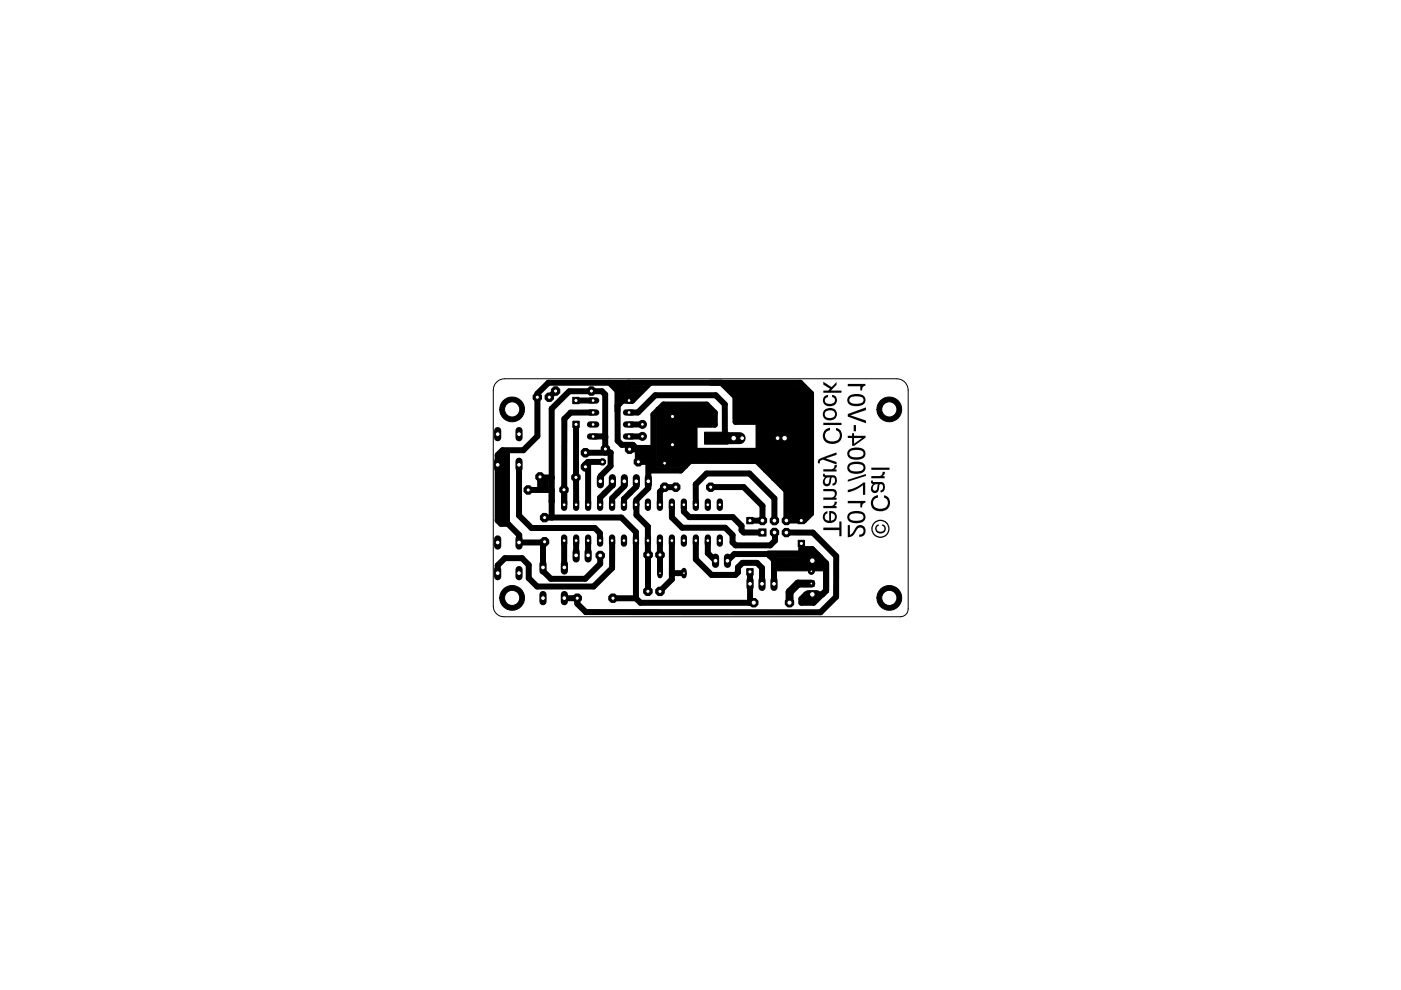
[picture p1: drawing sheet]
<svg xmlns="http://www.w3.org/2000/svg" width="297mm" height="210mm" viewBox="0 0 297 210" stroke-linecap="round" stroke-linejoin="round" font-family="sans-serif">
<g fill="#000">
<path d="M174.6 111.9v.5h3.4v1.3h.4v-3.1h-.4v1.3zM174.8 108.7a1.38 1.38 0 0 0 0 1.8 1.38 1.38 0 0 0 1.7 .3 1.29 1.29 0 0 0 .9-1.6 1.29 1.29 0 0 0-1.6-.9v2.1a.8 .8 0 0 1-.9-.6 .8 .8 0 0 1 .5-1v-.4zM176.2 108.8a.78 .78 0 0 1 .8 .8 .78 .78 0 0 1-.8 .8zM174.6 107.3v.4h2.8v-.4h-.5l.4-.4 .1-.5h-.5a.73 .73 0 0 1-.7 .9zM174.6 103.7v.5h1.7a.7 .7 0 0 1 .7 .8 .7 .7 0 0 1-1 .5h-1.4v.5h2.8v-.5h-.4a1 1 0 0 0 .4-1.1 1 1 0 0 0-1-.7zM175.1 101.4l.9-.2-.1 .3a.86 .86 0 0 1-.8 1.1l-.2-.5zM174.5 100.4a.53 .53 0 0 0 .4 .8 .96 .96 0 0 0-.4 1.4 .96 .96 0 0 0 1.4 .3l.2-.4 .2-1a.44 .44 0 0 1 .6-.2 .44 .44 0 0 1 .1 .6l-.1 .4-.4 .2v.5a1.14 1.14 0 0 0 .9-1.1 1.14 1.14 0 0 0-.7-1.1h-1.7l-.1-.4zM174.6 99.5v.5h2.8v-.5h-.5l.4-.4 .1-.5h-.5a.73 .73 0 0 1-.7 .9zM173.6 97.4l-.2 .3v.5h.5l-.1-.2a.57 .57 0 0 1 .7-.6l2.9 1.1v-.5l-2.3-.8 2.3-.8v-.5zM175 91.2a1.76 1.76 0 0 0-.4 2 1.76 1.76 0 0 0 1.9 .9 1.73 1.73 0 0 0 2-1.3 1.73 1.73 0 0 0-1.2-2.1v.5a1.24 1.24 0 0 1 .7 1.6 1.24 1.24 0 0 1-1.6 .8 1.21 1.21 0 0 1-1.5-1 1.21 1.21 0 0 1 1.1-1.4v-.5zM174.6 89.6v.5h3.8v-.5zM175 87.3a1.2 1.2 0 0 1 2 .5 1.13 1.13 0 0 1-1 .8 1.13 1.13 0 0 1-1.1-.8zM174.7 87a1.39 1.39 0 0 0 .1 1.8 1.39 1.39 0 0 0 1.7 .2 1.36 1.36 0 0 0 .8-1.8 1.36 1.36 0 0 0-1.9-.6zM174.7 84.1a1.3 1.3 0 0 0 0 1.6 1.3 1.3 0 0 0 1.5 .4 1.2 1.2 0 0 0 1.2-1.1 1.2 1.2 0 0 0-1-1.3v.5a.73 .73 0 0 1 .6 .9 .73 .73 0 0 1-.9 .5 .86 .86 0 0 1-.9-.1 .86 .86 0 0 1-.2-.9l.6-.4v-.5zM174.6 80.9v.6l1.4 .9-.4 .4h-1v.5h3.8v-.5h-2.2l1.2-1.2v-.6l-1.1 1.1z"/>
<path d="M179.7 111.3v2.6a2.04 2.04 0 0 0 2-1.6 .77 .77 0 0 1 .9-.4 .77 .77 0 0 1 .5 .9 .77 .77 0 0 1-.9 .5v.5a1.25 1.25 0 0 0 1.4-1 1.25 1.25 0 0 0-1-1.4 1.25 1.25 0 0 0-1.4 .9l-.5 .8-.5 .3v-2.1zM180 108.8a1.26 1.26 0 0 0-.2 1.4 1.26 1.26 0 0 0 1.4 .7 2.17 2.17 0 0 0 2.2-.9 1.42 1.42 0 0 0-1.8-1.7l-1 .2zM180.2 109.2a2.48 2.48 0 0 1 2.8 .1 .89 .89 0 0 1-1.1 1.1h-1a.72 .72 0 0 1-.7-.4 .72 .72 0 0 1 0-.8zM179.7 106.2v.5h2.7v.9h.4l.1-.7 .6-.3v-.4zM179.7 103.9v.5a6.9 6.9 0 0 0 3.3-1.6v2.1h.4v-2.6h-.4l-1.8 1.2zM179.7 101.7v.4l3.9-1.2v-.4zM180 98.3a1.26 1.26 0 0 0-.2 1.5 1.26 1.26 0 0 0 1.4 .6 2.17 2.17 0 0 0 2.2-.8 1.42 1.42 0 0 0-1.8-1.7l-1 .1zM180.2 98.8a2.48 2.48 0 0 1 2.8 .1 .89 .89 0 0 1-1.1 1h-1a.72 .72 0 0 1-.7-.4 .72 .72 0 0 1 0-.7zM180 95.3a1.26 1.26 0 0 0-.2 1.5 1.26 1.26 0 0 0 1.4 .7 2.17 2.17 0 0 0 2.2-.9 1.42 1.42 0 0 0-1.8-1.7l-1 .1zM180.2 95.8a2.48 2.48 0 0 1 2.8 .1 .89 .89 0 0 1-1.1 1.1l-1-.1a.72 .72 0 0 1-.7-.3 .72 .72 0 0 1 0-.8zM181.1 92.9h1.7l-1.7 1.2zM179.7 92.4v.5h1v1.6h.4l2.4-1.7v-.4h-2.4v-.6h-.4v.6zM181 90.1v1.3h.5v-1.3zM179.7 87.8v.5l3.9 1.4v-.5l-3.3-1.1 3.3-1.1v-.6zM180 83.9a1.26 1.26 0 0 0-.2 1.5 1.26 1.26 0 0 0 1.4 .7 2.17 2.17 0 0 0 2.2-.9 1.42 1.42 0 0 0-1.8-1.7l-1 .2zM180.2 84.4a2.48 2.48 0 0 1 2.8 .1 .89 .89 0 0 1-1.1 1.1h-1a.72 .72 0 0 1-.7-.4 .72 .72 0 0 1 0-.8zM179.7 81.4v.5h2.7v.9h.4l.1-.7 .6-.3v-.4z"/>
<path d="M185.7 111.5a1.08 1.08 0 0 0 1 1.6 1.08 1.08 0 0 0 .8-1.7l-.5-.2v.3a.67 .67 0 0 1 .4 .9 .67 .67 0 0 1-.9 .3 .63 .63 0 0 1-.6-.5 .63 .63 0 0 1 .4-.7v-.3zM185 112.1a1.66 1.66 0 0 1 3.3 0 1.66 1.66 0 0 1-3.3 0zM184.7 112.1a1.95 1.95 0 0 0 3.9 0 1.95 1.95 0 0 0-3.9 0zM185.1 105.4a1.76 1.76 0 0 0-.3 2.1 1.76 1.76 0 0 0 1.9 .9 1.73 1.73 0 0 0 2-1.3 1.73 1.73 0 0 0-1.3-2.1v.5a1.24 1.24 0 0 1 .8 1.6 1.24 1.24 0 0 1-1.6 .8 1.21 1.21 0 0 1-1.5-1 1.21 1.21 0 0 1 1.1-1.4v-.5zM185.3 102.8l.9-.1-.1 .2a.86 .86 0 0 1-.8 1.1l-.3-.5zM184.7 101.9a.53 .53 0 0 0 .4 .7 .96 .96 0 0 0-.4 1.4 .96 .96 0 0 0 1.4 .3l.2-.4 .1-1a.44 .44 0 0 1 .7-.2 .44 .44 0 0 1 .1 .6l-.1 .4-.4 .3v.4a1.14 1.14 0 0 0 .9-1 1.14 1.14 0 0 0-.8-1.2h-1.6l-.1-.3zM184.7 100.9v.5h2.9v-.4h-.5l.4-.5 .1-.5-.5 .1a.73 .73 0 0 1-.7 .8zM184.7 99.1v.5h3.9v-.5z"/>
</g>
<g fill="#000" stroke="#000" stroke-width=".21">
<path d="M106.7 84.9a2.63 2.63 0 0 1 4.2 .6 2.63 2.63 0 0 1-1.6 3.8 2.63 2.63 0 0 1-3.3-2.5h1a1.62 1.62 0 0 1 2.4-1.4 1.62 1.62 0 0 1 .1 2.8 1.62 1.62 0 0 1-2.5-1.1v-.3h-1a2.53 2.53 0 0 1 .7-1.9z" fill-rule="evenodd"/>
<path d="M186.7 84.9a2.63 2.63 0 0 1 4.1 .6 2.63 2.63 0 0 1-1.6 3.8 2.63 2.63 0 0 1-3.3-2.5h1a1.62 1.62 0 0 1 2.4-1.4 1.62 1.62 0 0 1 .2 2.8 1.62 1.62 0 0 1-2.5-1.1l-.1-.3h-1a2.53 2.53 0 0 1 .8-1.9z" fill-rule="evenodd"/>
<path d="M106.7 124.9a2.63 2.63 0 0 1 4.2 .5 2.63 2.63 0 0 1-1.6 3.9 2.63 2.63 0 0 1-3.3-2.5h1a1.62 1.62 0 0 1 2.4-1.4 1.62 1.62 0 0 1 .1 2.7 1.62 1.62 0 0 1-2.5-1v-.3h-1a2.63 2.63 0 0 1 .7-1.9z" fill-rule="evenodd"/>
<path d="M186.7 124.9a2.63 2.63 0 0 1 4.1 .5 2.63 2.63 0 0 1-1.5 3.9 2.63 2.63 0 0 1-3.4-2.5h1a1.62 1.62 0 0 1 2.4-1.4 1.62 1.62 0 0 1 .2 2.7 1.62 1.62 0 0 1-2.5-1l-.1-.3h-1a2.63 2.63 0 0 1 .8-1.9z" fill-rule="evenodd"/>
</g>
<g fill="#000" stroke="#000" stroke-width=".21">
<path d="M106 96.1h2v15.2h-2zM131.3 81.9h1.6v2.6h-1.6zM133.8 83.3h1.1v.9h-1.1zM134 81.8h2.3v1.6h-2.3zM134.7 95.3h2.5v2.6h-2.5zM139.1 86.4h6.6v12.8h-6.6zM144.2 90.4h3.4v7.2h-3.4zM145.5 86.3h4.3v.2h-4.3zM145.7 86.4h5.3v4.1h-5.3zM146.5 95.9h3.5v1.7h-3.5zM149.6 95.7h18v2.1h-18zM155.4 81.6h11.6v7.3h-11.6z"/>
<path d="M158.2 81.8l.3 .1zM160.3 89.6h7.6v6.2h-7.6zM161.9 98.1h3.5v1.9h-3.5zM163.7 98.9h1.8v2.9h-1.8zM165.3 98.1h1.8v5.2h-1.8zM166.3 81.7h4.4v1.3h-4.4zM166.9 82.9h4.6v27h-4.6zM114 101.2h1.6v2.6h-1.6zM115.4 101.7h.9v1.7h-.9zM162.8 116.8h6.5v1.5h-6.5zM164.7 119.4h9.9v1.6h-9.9zM169.5 117.5h4.5v3.1h-4.5z"/>
<circle cx="116.5" cy="84.2" r=".71"/>
</g>
<g fill="none" stroke="#000" stroke-width="1.3">
<path d="M110 98.6v10.7l2.7 2.7h13.4l1.1 1v1.6M113.9 84.2h.1M117.8 82.9h.1M117.8 82.9l-1.3 1.3M122.1 84.9h3.7M122.1 90l.1 17M124.1 96h5.4M124.1 98.4h.6v8.6M124.1 98.4v.6M125.4 82.9h.1M125.4 82.9v.1M125.8 92.5h2.5"/>
<path d="M125.8 87.5h-4.8l-1.3 1.3-.1 18.2M127.7 97.9h-3l-.6 .5M128.3 95.2v-11.5l-.7-.7h-6.9l-3.7 3.7v14.5M128.3 95.2v.8M128.3 95.2v.1M128.3 95.3l1.2 .7M128.3 95.3h.1M129.2 81.2l2.2 2.2v.1M129.5 96v2.8l-2.1 2.1-.1 1.1v-.6M133.3 81.2l.1 3.7h-1.4l-1.1 1.1 .1 7.5 .8 .8h2.4l.5 .6 1 .4M133.4 87.5h1.9l3.6-3.7h12.8l2 1.9v6.7l.4 .5h1.5M133.4 90h2.8"/>
<path d="M133.4 95.3h2.3M133.5 81.5h-2.6v5.6M134.9 95h2.9M136.2 92.5h-2.8M136.2 90h.1M137.4 98.2h3.5M137.5 95.1v8.4l-2.6 2.5v3.2l2.5 2.4v13.7M137.5 97.9h-2.2M137.5 95.2l-1.8 .1M137.8 99.8h6.5l2-2.1h14.1l6.3 6.3v6.4M137.8 81.2l-3.8 3.8h-.7M152.9 81.2l3.1 3v5.3h11.8"/>
<path d="M154.6 81.6l2.2 2.3v4.7M156.5 97.6h10.5M157.4 97.4h.1M157.4 97.4l.3 .3M158.1 95.7l10.3-.1h-21.1v-5.6h4.3v-2.5l-1.8-1.7h-9.1l-2.2 2.1v11.4h-.3M166.3 92.9h5.7M110 115h5.1M112 103.9h5v5.8M114.5 101.2h2.5M115.4 109.8l16.3-.1 3.1 3.1v14.1M115.4 114.9h-.3v6.2l1.7 1.6h7.3l3.2-3.2v-1.7M117 101.2v5.2"/>
<path d="M119.6 114.6v5.7M122.2 114.6h.1M122.2 114.6v3.2M124.7 114.6v3.2M127.2 114.6h.1M127.3 117.8h.1M129.8 114.6v5.9l-3.9 3.9h-12l-1.8-1.8v-2.8l-1.4-1.5h-3.7l-1.5 1.6v1.6M129.8 102h.1M129.8 102v.9l-2.6 2.6v1.5M132.4 102v1.1l-2.6 2.6v1.3M134.8 107h.1M134.9 102v1.2l-2.6 2.6v1.2"/>
<path d="M137.4 117.6h.1M137.5 102h.1M139.9 114.6v6.9M139.9 117.6h.1M142.5 107v2.7l2.1 2.2h9.2l1.5 1.5v1.6l.7 .6h7.3l1-1v-1.7h-.1M142.5 114.6v8.2l-2.6 2.6M143.2 103.3h-2.3l-1 1v2.7M145 107v1.5l1.2 1.1h9.2l1.8 1.9v.9l.5 .5h3.9M147.5 107v-4.3l2.3-2.3h9.1l5.3 5.3v4.7M147.5 114.6v4l3.4 3.3h5l.6-.6v-1l.9-1h3.1l1.1 1.1v3.4M150.1 114.6v2.7l1.6 1.6M150.8 103.3h6.9l4 4-.1 3.1h-2.6"/>
<path d="M164.2 118.9l-1.4-1.4h-7.1l-1.5 1.4M166.7 112.9h5.6l5 5v8.6l-3.3 3.3h-49.8l-1.8-1.8v-1.2h-2.7M166.7 110.4h3.8l1.5-1.5v-25.5l-2.3-2.2h-53.4l-2.4 2.3v9l-2.9 3h-4.5l-1 1v13.9l.7 .7h1.5l2.4 2.4v1.5M169.9 116.5h2.3l3 2.9v5.8l-.8 .8h-2.2M169.9 115.2v3.7M170.1 116.5l-.1 .1M172.1 116.5l1.9 1.8v.4h-.7v-1.1l-2.6 .1M175.2 119.6l-.8-.7h-10.3v4.9M119.6 120.3h.1M130 126.8v.1M130 126.9h4.8M134.8 126.9l1 .9h24"/>
<path d="M137.4 125.3v.1M142.5 121.5h2.5M159 121.2v6.6M159.8 127.8h.1M170.4 126.8l2.1 .1M175.2 125.2l-2.7 2.6h-2.6v-.8l1-1h1.5l-.1 .1"/>
</g>
<path d="M172 118.9v2.2" fill="none" stroke="#000" stroke-width="1.4"/>
<path d="M172 118.9h.2" fill="none" stroke="#000" stroke-width=".83"/>
<path d="M172 123.7h-2.8l-1.8 1.8v2.3" fill="none" stroke="#000" stroke-width="1.7"/>
<circle cx="116.5" cy="84.2" r=".4" fill="#fff" stroke="#000" stroke-width=".21"/>
<circle cx="113.9" cy="84.2" r=".71" fill="#000" stroke="#000" stroke-width=".21"/>
<circle cx="113.9" cy="84.2" r=".4" fill="#fff" stroke="#000" stroke-width=".21"/>
<circle cx="117.8" cy="82.9" r=".71" fill="#000" stroke="#000" stroke-width=".21"/>
<circle cx="117.8" cy="82.9" r=".4" fill="#fff" stroke="#000" stroke-width=".21"/>
<circle cx="125.4" cy="82.9" r=".71" fill="#000" stroke="#000" stroke-width=".21"/>
<circle cx="125.4" cy="82.9" r=".4" fill="#fff" stroke="#000" stroke-width=".21"/>
<path d="M164.1 123v1.5" fill="none" stroke="#000" stroke-width="1.5"/>
<circle cx="164.1" cy="123.8" r=".51" fill="#fff" stroke="#000" stroke-width=".21"/>
<path d="M161.6 123v1.5" fill="none" stroke="#000" stroke-width="1.5"/>
<circle cx="161.6" cy="123.8" r=".51" fill="#fff" stroke="#000" stroke-width=".21"/>
<path d="M159 123v1.5" fill="none" stroke="#000" stroke-width="1.5"/>
<circle cx="159" cy="123.8" r=".51" fill="#fff" stroke="#000" stroke-width=".21"/>
<path d="M119.6 114v1.3" fill="none" stroke="#000" stroke-width="1.3"/>
<circle cx="119.6" cy="114.6" r=".4" fill="#fff" stroke="#000" stroke-width=".21"/>
<path d="M122.2 114v1.3" fill="none" stroke="#000" stroke-width="1.3"/>
<circle cx="122.2" cy="114.6" r=".4" fill="#fff" stroke="#000" stroke-width=".21"/>
<path d="M124.7 114v1.3" fill="none" stroke="#000" stroke-width="1.3"/>
<circle cx="124.7" cy="114.6" r=".4" fill="#fff" stroke="#000" stroke-width=".21"/>
<path d="M127.2 114v1.3" fill="none" stroke="#000" stroke-width="1.3"/>
<circle cx="127.2" cy="114.6" r=".4" fill="#fff" stroke="#000" stroke-width=".21"/>
<path d="M129.8 114v1.3" fill="none" stroke="#000" stroke-width="1.3"/>
<circle cx="129.8" cy="114.6" r=".4" fill="#fff" stroke="#000" stroke-width=".21"/>
<path d="M132.3 114v1.3" fill="none" stroke="#000" stroke-width="1.3"/>
<circle cx="132.3" cy="114.6" r=".4" fill="#fff" stroke="#000" stroke-width=".21"/>
<path d="M134.8 114v1.3" fill="none" stroke="#000" stroke-width="1.3"/>
<circle cx="134.8" cy="114.6" r=".4" fill="#fff" stroke="#000" stroke-width=".21"/>
<path d="M137.4 114v1.3" fill="none" stroke="#000" stroke-width="1.3"/>
<circle cx="137.4" cy="114.6" r=".4" fill="#fff" stroke="#000" stroke-width=".21"/>
<path d="M139.9 114v1.3" fill="none" stroke="#000" stroke-width="1.3"/>
<circle cx="139.9" cy="114.6" r=".4" fill="#fff" stroke="#000" stroke-width=".21"/>
<path d="M142.5 114v1.3" fill="none" stroke="#000" stroke-width="1.3"/>
<circle cx="142.5" cy="114.6" r=".4" fill="#fff" stroke="#000" stroke-width=".21"/>
<path d="M145 114v1.3" fill="none" stroke="#000" stroke-width="1.3"/>
<circle cx="145" cy="114.6" r=".4" fill="#fff" stroke="#000" stroke-width=".21"/>
<path d="M147.5 114v1.3" fill="none" stroke="#000" stroke-width="1.3"/>
<circle cx="147.5" cy="114.6" r=".4" fill="#fff" stroke="#000" stroke-width=".21"/>
<path d="M150.1 114v1.3" fill="none" stroke="#000" stroke-width="1.3"/>
<circle cx="150.1" cy="114.6" r=".4" fill="#fff" stroke="#000" stroke-width=".21"/>
<path d="M152.6 114v1.3" fill="none" stroke="#000" stroke-width="1.3"/>
<circle cx="152.6" cy="114.6" r=".4" fill="#fff" stroke="#000" stroke-width=".21"/>
<path d="M152.6 106.3v1.4" fill="none" stroke="#000" stroke-width="1.3"/>
<circle cx="152.6" cy="107" r=".4" fill="#fff" stroke="#000" stroke-width=".21"/>
<path d="M150.1 106.3v1.4" fill="none" stroke="#000" stroke-width="1.3"/>
<circle cx="150.1" cy="107" r=".4" fill="#fff" stroke="#000" stroke-width=".21"/>
<path d="M147.5 106.3v1.4" fill="none" stroke="#000" stroke-width="1.3"/>
<circle cx="147.5" cy="107" r=".4" fill="#fff" stroke="#000" stroke-width=".21"/>
<path d="M145 106.3v1.4" fill="none" stroke="#000" stroke-width="1.3"/>
<circle cx="145" cy="107" r=".4" fill="#fff" stroke="#000" stroke-width=".21"/>
<path d="M142.5 106.3v1.4" fill="none" stroke="#000" stroke-width="1.3"/>
<circle cx="142.5" cy="107" r=".4" fill="#fff" stroke="#000" stroke-width=".21"/>
<path d="M139.9 106.3v1.4" fill="none" stroke="#000" stroke-width="1.3"/>
<circle cx="139.9" cy="107" r=".4" fill="#fff" stroke="#000" stroke-width=".21"/>
<path d="M137.4 106.3v1.4" fill="none" stroke="#000" stroke-width="1.3"/>
<circle cx="137.4" cy="107" r=".4" fill="#fff" stroke="#000" stroke-width=".21"/>
<path d="M134.8 106.3v1.4" fill="none" stroke="#000" stroke-width="1.3"/>
<circle cx="134.8" cy="107" r=".4" fill="#fff" stroke="#000" stroke-width=".21"/>
<path d="M132.3 106.3v1.4" fill="none" stroke="#000" stroke-width="1.3"/>
<circle cx="132.3" cy="107" r=".4" fill="#fff" stroke="#000" stroke-width=".21"/>
<path d="M129.8 106.3v1.4" fill="none" stroke="#000" stroke-width="1.3"/>
<circle cx="129.8" cy="107" r=".4" fill="#fff" stroke="#000" stroke-width=".21"/>
<path d="M127.2 106.3v1.4" fill="none" stroke="#000" stroke-width="1.3"/>
<circle cx="127.2" cy="107" r=".4" fill="#fff" stroke="#000" stroke-width=".21"/>
<path d="M124.7 106.3v1.4" fill="none" stroke="#000" stroke-width="1.3"/>
<circle cx="124.7" cy="107" r=".4" fill="#fff" stroke="#000" stroke-width=".21"/>
<path d="M122.2 106.3v1.4" fill="none" stroke="#000" stroke-width="1.3"/>
<circle cx="122.2" cy="107" r=".4" fill="#fff" stroke="#000" stroke-width=".21"/>
<path d="M119.6 106.3v1.4" fill="none" stroke="#000" stroke-width="1.3"/>
<circle cx="119.6" cy="107" r=".4" fill="#fff" stroke="#000" stroke-width=".21"/>
<path d="M139.9 120.9v1.2" fill="none" stroke="#000" stroke-width="1.1"/>
<circle cx="139.9" cy="121.5" r=".3" fill="#fff" stroke="#000" stroke-width=".21"/>
<path d="M145 120.9v1.2" fill="none" stroke="#000" stroke-width="1.1"/>
<circle cx="145" cy="121.5" r=".3" fill="#fff" stroke="#000" stroke-width=".21"/>
<circle cx="137.4" cy="117.6" r=".87" fill="#000" stroke="#000" stroke-width=".21"/>
<circle cx="137.4" cy="117.6" r=".4" fill="#fff" stroke="#000" stroke-width=".21"/>
<circle cx="139.9" cy="117.6" r=".87" fill="#000" stroke="#000" stroke-width=".21"/>
<circle cx="139.9" cy="117.6" r=".4" fill="#fff" stroke="#000" stroke-width=".21"/>
<circle cx="137.4" cy="125.4" r=".87" fill="#000" stroke="#000" stroke-width=".21"/>
<circle cx="137.4" cy="125.4" r=".4" fill="#fff" stroke="#000" stroke-width=".21"/>
<circle cx="139.9" cy="125.4" r=".87" fill="#000" stroke="#000" stroke-width=".21"/>
<circle cx="139.9" cy="125.4" r=".4" fill="#fff" stroke="#000" stroke-width=".21"/>
<circle cx="115.4" cy="114.9" r=".71" fill="#000" stroke="#000" stroke-width=".21"/>
<circle cx="115.4" cy="114.9" r=".4" fill="#fff" stroke="#000" stroke-width=".21"/>
<circle cx="115.4" cy="109.8" r=".71" fill="#000" stroke="#000" stroke-width=".21"/>
<circle cx="115.4" cy="109.8" r=".4" fill="#fff" stroke="#000" stroke-width=".21"/>
<circle cx="122.4" cy="126.8" r=".71" fill="#000" stroke="#000" stroke-width=".21"/>
<circle cx="122.4" cy="126.8" r=".4" fill="#fff" stroke="#000" stroke-width=".21"/>
<circle cx="130" cy="126.8" r=".71" fill="#000" stroke="#000" stroke-width=".21"/>
<circle cx="130" cy="126.8" r=".4" fill="#fff" stroke="#000" stroke-width=".21"/>
<path d="M119.7 119.5v1.6" fill="none" stroke="#000" stroke-width="1.5"/>
<circle cx="119.7" cy="120.3" r=".51" fill="#fff" stroke="#000" stroke-width=".21"/>
<path d="M115.1 119.5v1.6" fill="none" stroke="#000" stroke-width="1.5"/>
<circle cx="115.1" cy="120.3" r=".51" fill="#fff" stroke="#000" stroke-width=".21"/>
<path d="M119.7 126v1.6" fill="none" stroke="#000" stroke-width="1.5"/>
<circle cx="119.7" cy="126.8" r=".51" fill="#fff" stroke="#000" stroke-width=".21"/>
<path d="M115.1 126v1.6" fill="none" stroke="#000" stroke-width="1.5"/>
<circle cx="115.1" cy="126.8" r=".51" fill="#fff" stroke="#000" stroke-width=".21"/>
<circle cx="122.1" cy="101.2" r=".71" fill="#000" stroke="#000" stroke-width=".21"/>
<circle cx="122.1" cy="101.2" r=".4" fill="#fff" stroke="#000" stroke-width=".21"/>
<circle cx="114.5" cy="101.2" r=".71" fill="#000" stroke="#000" stroke-width=".21"/>
<circle cx="114.5" cy="101.2" r=".4" fill="#fff" stroke="#000" stroke-width=".21"/>
<circle cx="119.6" cy="103.9" r=".71" fill="#000" stroke="#000" stroke-width=".21"/>
<circle cx="119.6" cy="103.9" r=".4" fill="#fff" stroke="#000" stroke-width=".21"/>
<circle cx="112" cy="103.9" r=".71" fill="#000" stroke="#000" stroke-width=".21"/>
<circle cx="112" cy="103.9" r=".4" fill="#fff" stroke="#000" stroke-width=".21"/>
<path d="M160.9 112.1h1.5v1.6h-1.5z" fill="#000" stroke="#000" stroke-width=".21"/>
<circle cx="161.6" cy="112.9" r=".51" fill="#fff" stroke="#000" stroke-width=".21"/>
<circle cx="161.6" cy="110.4" r=".83" fill="#000" stroke="#000" stroke-width=".21"/>
<circle cx="161.6" cy="110.4" r=".51" fill="#fff" stroke="#000" stroke-width=".21"/>
<circle cx="164.2" cy="112.9" r=".83" fill="#000" stroke="#000" stroke-width=".21"/>
<circle cx="164.2" cy="112.9" r=".51" fill="#fff" stroke="#000" stroke-width=".21"/>
<circle cx="164.2" cy="110.4" r=".83" fill="#000" stroke="#000" stroke-width=".21"/>
<circle cx="164.2" cy="110.4" r=".51" fill="#fff" stroke="#000" stroke-width=".21"/>
<circle cx="166.7" cy="112.9" r=".83" fill="#000" stroke="#000" stroke-width=".21"/>
<circle cx="166.7" cy="112.9" r=".51" fill="#fff" stroke="#000" stroke-width=".21"/>
<circle cx="166.7" cy="110.4" r=".83" fill="#000" stroke="#000" stroke-width=".21"/>
<circle cx="166.7" cy="110.4" r=".51" fill="#fff" stroke="#000" stroke-width=".21"/>
<path d="M132.7 92.5h1.3" fill="none" stroke="#000" stroke-width="1.3"/>
<circle cx="133.4" cy="92.5" r=".4" fill="#fff" stroke="#000" stroke-width=".21"/>
<path d="M132.7 90h1.3" fill="none" stroke="#000" stroke-width="1.3"/>
<circle cx="133.4" cy="90" r=".4" fill="#fff" stroke="#000" stroke-width=".21"/>
<path d="M132.7 87.5h1.3" fill="none" stroke="#000" stroke-width="1.3"/>
<circle cx="133.4" cy="87.5" r=".4" fill="#fff" stroke="#000" stroke-width=".21"/>
<path d="M132.7 84.9h1.3" fill="none" stroke="#000" stroke-width="1.3"/>
<circle cx="133.4" cy="84.9" r=".4" fill="#fff" stroke="#000" stroke-width=".21"/>
<path d="M125.1 84.9h1.3" fill="none" stroke="#000" stroke-width="1.3"/>
<circle cx="125.8" cy="84.9" r=".4" fill="#fff" stroke="#000" stroke-width=".21"/>
<path d="M125.1 87.5h1.3" fill="none" stroke="#000" stroke-width="1.3"/>
<circle cx="125.8" cy="87.5" r=".4" fill="#fff" stroke="#000" stroke-width=".21"/>
<path d="M125.1 90h1.3" fill="none" stroke="#000" stroke-width="1.3"/>
<circle cx="125.8" cy="90" r=".4" fill="#fff" stroke="#000" stroke-width=".21"/>
<path d="M125.1 92.5h1.3" fill="none" stroke="#000" stroke-width="1.3"/>
<circle cx="125.8" cy="92.5" r=".4" fill="#fff" stroke="#000" stroke-width=".21"/>
<circle cx="136.2" cy="90" r=".85" fill="#000" stroke="#000" stroke-width=".21"/>
<circle cx="136.2" cy="90" r=".4" fill="#fff" stroke="#000" stroke-width=".21"/>
<circle cx="136.2" cy="92.5" r=".85" fill="#000" stroke="#000" stroke-width=".21"/>
<circle cx="136.2" cy="92.5" r=".4" fill="#fff" stroke="#000" stroke-width=".21"/>
<path d="M165.1 92.9h2.5" fill="none" stroke="#000" stroke-width="2.5"/>
<circle cx="166.3" cy="92.9" r=".59" fill="#fff" stroke="#000" stroke-width=".21"/>
<path d="M154.3 92.9h2.5" fill="none" stroke="#000" stroke-width="2.5"/>
<circle cx="155.6" cy="92.9" r=".59" fill="#fff" stroke="#000" stroke-width=".21"/>
<g fill="#000" stroke="#000" stroke-width=".21">
<path d="M149.4 91.6h5v2.6h-5zM167.4 91.6h4.5v2.6h-4.5z"/>
<circle cx="128.3" cy="95.3" r=".71"/>
</g>
<circle cx="128.3" cy="95.3" r=".4" fill="#fff" stroke="#000" stroke-width=".21"/>
<circle cx="133.4" cy="95.3" r=".71" fill="#000" stroke="#000" stroke-width=".21"/>
<circle cx="133.4" cy="95.3" r=".4" fill="#fff" stroke="#000" stroke-width=".21"/>
<path d="M105.5 97.8v1.5" fill="none" stroke="#000" stroke-width="1.5"/>
<circle cx="105.5" cy="98.6" r=".51" fill="#fff" stroke="#000" stroke-width=".21"/>
<path d="M110 97.8v1.5" fill="none" stroke="#000" stroke-width="1.5"/>
<circle cx="110" cy="98.6" r=".51" fill="#fff" stroke="#000" stroke-width=".21"/>
<path d="M105.5 91.3v1.5" fill="none" stroke="#000" stroke-width="1.5"/>
<circle cx="105.5" cy="92.1" r=".51" fill="#fff" stroke="#000" stroke-width=".21"/>
<path d="M110 91.3v1.5" fill="none" stroke="#000" stroke-width="1.5"/>
<circle cx="110" cy="92.1" r=".51" fill="#fff" stroke="#000" stroke-width=".21"/>
<path d="M110 120.8v1.5" fill="none" stroke="#000" stroke-width="1.5"/>
<circle cx="110" cy="121.5" r=".51" fill="#fff" stroke="#000" stroke-width=".21"/>
<path d="M105.5 120.8v1.5" fill="none" stroke="#000" stroke-width="1.5"/>
<circle cx="105.5" cy="121.5" r=".51" fill="#fff" stroke="#000" stroke-width=".21"/>
<path d="M110 114.3v1.5" fill="none" stroke="#000" stroke-width="1.5"/>
<circle cx="110" cy="115" r=".51" fill="#fff" stroke="#000" stroke-width=".21"/>
<path d="M105.5 114.3v1.5" fill="none" stroke="#000" stroke-width="1.5"/>
<circle cx="105.5" cy="115" r=".51" fill="#fff" stroke="#000" stroke-width=".21"/>
<circle cx="143.2" cy="103.3" r=".71" fill="#000" stroke="#000" stroke-width=".21"/>
<circle cx="143.2" cy="103.3" r=".4" fill="#fff" stroke="#000" stroke-width=".21"/>
<circle cx="150.8" cy="103.3" r=".71" fill="#000" stroke="#000" stroke-width=".21"/>
<circle cx="150.8" cy="103.3" r=".4" fill="#fff" stroke="#000" stroke-width=".21"/>
<circle cx="140.9" cy="98.2" r=".71" fill="#000" stroke="#000" stroke-width=".21"/>
<circle cx="140.9" cy="98.2" r=".4" fill="#fff" stroke="#000" stroke-width=".21"/>
<circle cx="140.9" cy="103.3" r=".71" fill="#000" stroke="#000" stroke-width=".21"/>
<circle cx="140.9" cy="103.3" r=".4" fill="#fff" stroke="#000" stroke-width=".21"/>
<path d="M122.2 117v1.5" fill="none" stroke="#000" stroke-width="1.5"/>
<circle cx="122.2" cy="117.8" r=".51" fill="#fff" stroke="#000" stroke-width=".21"/>
<path d="M124.7 117v1.5" fill="none" stroke="#000" stroke-width="1.5"/>
<circle cx="124.7" cy="117.8" r=".51" fill="#fff" stroke="#000" stroke-width=".21"/>
<path d="M171.4 123.1h1.2v1.2h-1.2z" fill="#000" stroke="#000" stroke-width=".21"/>
<circle cx="172" cy="123.7" r=".3" fill="#fff" stroke="#000" stroke-width=".21"/>
<circle cx="172" cy="121.1" r=".59" fill="#000" stroke="#000" stroke-width=".21"/>
<circle cx="172" cy="121.1" r=".3" fill="#fff" stroke="#000" stroke-width=".21"/>
<path d="M171.3 126h1.8" fill="none" stroke="#000" stroke-width="1.8"/>
<circle cx="172.2" cy="126" r=".59" fill="#fff" stroke="#000" stroke-width=".21"/>
<path d="M171.3 118.9h1.8" fill="none" stroke="#000" stroke-width="1.8"/>
<circle cx="172.2" cy="118.9" r=".59" fill="#fff" stroke="#000" stroke-width=".21"/>
<path d="M137.5 101.3v1.5" fill="none" stroke="#000" stroke-width="1.5"/>
<circle cx="137.5" cy="102" r=".51" fill="#fff" stroke="#000" stroke-width=".21"/>
<path d="M134.9 101.3v1.5" fill="none" stroke="#000" stroke-width="1.5"/>
<circle cx="134.9" cy="102" r=".51" fill="#fff" stroke="#000" stroke-width=".21"/>
<path d="M132.4 101.3v1.5" fill="none" stroke="#000" stroke-width="1.5"/>
<circle cx="132.4" cy="102" r=".51" fill="#fff" stroke="#000" stroke-width=".21"/>
<path d="M129.8 101.3v1.5" fill="none" stroke="#000" stroke-width="1.5"/>
<circle cx="129.8" cy="102" r=".51" fill="#fff" stroke="#000" stroke-width=".21"/>
<path d="M127.3 101.3v1.5" fill="none" stroke="#000" stroke-width="1.5"/>
<circle cx="127.3" cy="102" r=".51" fill="#fff" stroke="#000" stroke-width=".21"/>
<circle cx="127.7" cy="97.9" r=".71" fill="#000" stroke="#000" stroke-width=".21"/>
<circle cx="127.7" cy="97.9" r=".4" fill="#fff" stroke="#000" stroke-width=".21"/>
<circle cx="135.3" cy="97.9" r=".71" fill="#000" stroke="#000" stroke-width=".21"/>
<circle cx="135.3" cy="97.9" r=".4" fill="#fff" stroke="#000" stroke-width=".21"/>
<circle cx="124.1" cy="99" r=".85" fill="#000" stroke="#000" stroke-width=".21"/>
<circle cx="124.1" cy="99" r=".44" fill="#fff" stroke="#000" stroke-width=".21"/>
<circle cx="124.1" cy="96" r=".85" fill="#000" stroke="#000" stroke-width=".21"/>
<circle cx="124.1" cy="96" r=".44" fill="#fff" stroke="#000" stroke-width=".21"/>
<path d="M151.7 118.1v1.6" fill="none" stroke="#000" stroke-width="1.5"/>
<circle cx="151.7" cy="118.9" r=".51" fill="#fff" stroke="#000" stroke-width=".21"/>
<path d="M154.2 118.1v1.6" fill="none" stroke="#000" stroke-width="1.5"/>
<circle cx="154.2" cy="118.9" r=".51" fill="#fff" stroke="#000" stroke-width=".21"/>
<circle cx="159.8" cy="127.8" r=".85" fill="#000" stroke="#000" stroke-width=".21"/>
<circle cx="159.8" cy="127.8" r=".55" fill="#fff" stroke="#000" stroke-width=".21"/>
<circle cx="167.4" cy="127.8" r=".85" fill="#000" stroke="#000" stroke-width=".21"/>
<circle cx="167.4" cy="127.8" r=".55" fill="#fff" stroke="#000" stroke-width=".21"/>
<circle cx="127.3" cy="117.8" r=".83" fill="#000" stroke="#000" stroke-width=".21"/>
<circle cx="127.3" cy="117.8" r=".51" fill="#fff" stroke="#000" stroke-width=".21"/>
<path d="M158.3 120.6h1.4v1.3h-1.4z" fill="#000" stroke="#000" stroke-width=".21"/>
<circle cx="159" cy="121.2" r=".44" fill="#fff" stroke="#000" stroke-width=".21"/>
<path d="M158.3 109.7h1.4v1.4h-1.4z" fill="#000" stroke="#000" stroke-width=".21"/>
<circle cx="159" cy="110.4" r=".44" fill="#fff" stroke="#000" stroke-width=".21"/>
<path d="M169.2 114.6h1.4v1.3h-1.4z" fill="#000" stroke="#000" stroke-width=".21"/>
<circle cx="169.9" cy="115.2" r=".44" fill="#fff" stroke="#000" stroke-width=".21"/>
<path d="M169.2 109.7h1.4v1.3h-1.4z" fill="#000" stroke="#000" stroke-width=".21"/>
<circle cx="169.9" cy="110.4" r=".44" fill="#fff" stroke="#000" stroke-width=".21"/>
<path d="M121.4 84.2h1.4v1.4h-1.4z" fill="#000" stroke="#000" stroke-width=".21"/>
<circle cx="122.1" cy="84.9" r=".44" fill="#fff" stroke="#000" stroke-width=".21"/>
<path d="M121.5 89.3h1.3v1.4h-1.3z" fill="#000" stroke="#000" stroke-width=".21"/>
<circle cx="122.1" cy="90" r=".44" fill="#fff" stroke="#000" stroke-width=".21"/>
<circle cx="130" cy="126.8" r=".96" fill="#000" stroke="#000" stroke-width=".21"/>
<circle cx="130" cy="126.8" r=".44" fill="#fff" stroke="#000" stroke-width=".21"/>
<circle cx="122.4" cy="126.8" r=".96" fill="#000" stroke="#000" stroke-width=".21"/>
<circle cx="122.4" cy="126.8" r=".44" fill="#fff" stroke="#000" stroke-width=".21"/>
<circle cx="115.5" cy="114.9" r=".96" fill="#000" stroke="#000" stroke-width=".21"/>
<circle cx="115.5" cy="114.9" r=".44" fill="#fff" stroke="#000" stroke-width=".21"/>
<circle cx="115.5" cy="109.7" r=".96" fill="#000" stroke="#000" stroke-width=".21"/>
<circle cx="115.5" cy="109.7" r=".44" fill="#fff" stroke="#000" stroke-width=".21"/>
<circle cx="112" cy="103.9" r=".96" fill="#000" stroke="#000" stroke-width=".21"/>
<circle cx="112" cy="103.9" r=".44" fill="#fff" stroke="#000" stroke-width=".21"/>
<circle cx="114.5" cy="101.1" r=".96" fill="#000" stroke="#000" stroke-width=".21"/>
<circle cx="114.5" cy="101.1" r=".44" fill="#fff" stroke="#000" stroke-width=".21"/>
<circle cx="122.1" cy="101.2" r=".96" fill="#000" stroke="#000" stroke-width=".21"/>
<circle cx="122.1" cy="101.2" r=".44" fill="#fff" stroke="#000" stroke-width=".21"/>
<circle cx="119.6" cy="103.8" r=".96" fill="#000" stroke="#000" stroke-width=".21"/>
<circle cx="119.6" cy="103.8" r=".44" fill="#fff" stroke="#000" stroke-width=".21"/>
<circle cx="135.3" cy="97.9" r=".96" fill="#000" stroke="#000" stroke-width=".21"/>
<circle cx="135.3" cy="97.9" r=".44" fill="#fff" stroke="#000" stroke-width=".21"/>
<circle cx="133.5" cy="95.2" r=".96" fill="#000" stroke="#000" stroke-width=".21"/>
<circle cx="133.5" cy="95.2" r=".44" fill="#fff" stroke="#000" stroke-width=".21"/>
<circle cx="128.4" cy="95.2" r=".96" fill="#000" stroke="#000" stroke-width=".21"/>
<circle cx="128.4" cy="95.2" r=".44" fill="#fff" stroke="#000" stroke-width=".21"/>
<circle cx="150.7" cy="103.3" r=".96" fill="#000" stroke="#000" stroke-width=".21"/>
<circle cx="150.7" cy="103.3" r=".44" fill="#fff" stroke="#000" stroke-width=".21"/>
<circle cx="143.3" cy="103.3" r=".96" fill="#000" stroke="#000" stroke-width=".21"/>
<circle cx="143.3" cy="103.3" r=".44" fill="#fff" stroke="#000" stroke-width=".21"/>
<circle cx="140.9" cy="103.3" r=".96" fill="#000" stroke="#000" stroke-width=".21"/>
<circle cx="140.9" cy="103.3" r=".44" fill="#fff" stroke="#000" stroke-width=".21"/>
<circle cx="113.9" cy="84.2" r=".96" fill="#000" stroke="#000" stroke-width=".21"/>
<circle cx="113.9" cy="84.2" r=".44" fill="#fff" stroke="#000" stroke-width=".21"/>
<circle cx="116.5" cy="84.2" r=".96" fill="#000" stroke="#000" stroke-width=".21"/>
<circle cx="116.5" cy="84.2" r=".44" fill="#fff" stroke="#000" stroke-width=".21"/>
<circle cx="117.8" cy="82.9" r=".96" fill="#000" stroke="#000" stroke-width=".21"/>
<circle cx="117.8" cy="82.9" r=".44" fill="#fff" stroke="#000" stroke-width=".21"/>
<circle cx="125.4" cy="82.9" r=".96" fill="#000" stroke="#000" stroke-width=".21"/>
<circle cx="125.4" cy="82.9" r=".44" fill="#fff" stroke="#000" stroke-width=".21"/>
<circle cx="124.1" cy="96" r=".96" fill="#000" stroke="#000" stroke-width=".21"/>
<circle cx="124.1" cy="96" r=".44" fill="#fff" stroke="#000" stroke-width=".21"/>
<circle cx="124.1" cy="99" r=".96" fill="#000" stroke="#000" stroke-width=".21"/>
<circle cx="124.1" cy="99" r=".44" fill="#fff" stroke="#000" stroke-width=".21"/>
<circle cx="127.3" cy="117.8" r=".96" fill="#000" stroke="#000" stroke-width=".21"/>
<circle cx="127.3" cy="117.8" r=".51" fill="#fff" stroke="#000" stroke-width=".21"/>
<circle cx="137.4" cy="125.4" r=".96" fill="#000" stroke="#000" stroke-width=".21"/>
<circle cx="137.4" cy="125.4" r=".44" fill="#fff" stroke="#000" stroke-width=".21"/>
<circle cx="139.9" cy="125.4" r=".96" fill="#000" stroke="#000" stroke-width=".21"/>
<circle cx="139.9" cy="125.4" r=".44" fill="#fff" stroke="#000" stroke-width=".21"/>
<circle cx="137.4" cy="117.6" r=".96" fill="#000" stroke="#000" stroke-width=".21"/>
<circle cx="137.4" cy="117.6" r=".44" fill="#fff" stroke="#000" stroke-width=".21"/>
<circle cx="139.9" cy="117.6" r=".96" fill="#000" stroke="#000" stroke-width=".21"/>
<circle cx="139.9" cy="117.6" r=".44" fill="#fff" stroke="#000" stroke-width=".21"/>
<circle cx="161.6" cy="110.4" r=".96" fill="#000" stroke="#000" stroke-width=".21"/>
<circle cx="161.6" cy="110.4" r=".51" fill="#fff" stroke="#000" stroke-width=".21"/>
<circle cx="164.2" cy="110.4" r=".96" fill="#000" stroke="#000" stroke-width=".21"/>
<circle cx="164.2" cy="110.4" r=".51" fill="#fff" stroke="#000" stroke-width=".21"/>
<circle cx="166.7" cy="110.4" r=".96" fill="#000" stroke="#000" stroke-width=".21"/>
<circle cx="166.7" cy="110.4" r=".51" fill="#fff" stroke="#000" stroke-width=".21"/>
<circle cx="166.7" cy="112.9" r=".96" fill="#000" stroke="#000" stroke-width=".21"/>
<circle cx="166.7" cy="112.9" r=".51" fill="#fff" stroke="#000" stroke-width=".21"/>
<circle cx="164.2" cy="112.9" r=".96" fill="#000" stroke="#000" stroke-width=".21"/>
<circle cx="164.2" cy="112.9" r=".51" fill="#fff" stroke="#000" stroke-width=".21"/>
<circle cx="159.8" cy="127.8" r=".96" fill="#000" stroke="#000" stroke-width=".21"/>
<circle cx="159.8" cy="127.8" r=".55" fill="#fff" stroke="#000" stroke-width=".21"/>
<circle cx="167.4" cy="127.8" r=".96" fill="#000" stroke="#000" stroke-width=".21"/>
<circle cx="167.4" cy="127.8" r=".55" fill="#fff" stroke="#000" stroke-width=".21"/>
<path d="M141.7 87.4h1.8v1.8h-1.8z" fill="#000" stroke="#000" stroke-width=".21"/>
<circle cx="142.6" cy="88.3" r=".44" fill="#fff" stroke="#000" stroke-width=".21"/>
<path d="M141.7 93.4h1.8v1.8h-1.8z" fill="#000" stroke="#000" stroke-width=".21"/>
<circle cx="142.6" cy="94.3" r=".44" fill="#fff" stroke="#000" stroke-width=".21"/>
<g fill="none" stroke="#000" stroke-width=".21">
<path d="M105.2 81.2l.6-.6 1.2-.3h83.1a2.44 2.44 0 0 1 2.5 2.4v46.4a1.66 1.66 0 0 1-1.7 1.7h-84.1a2.26 2.26 0 0 1-2.2-2.3v-45.8l.1-.8z"/>
<circle cx="142.6" cy="88.3" r=".44"/>
</g>
<circle cx="142.6" cy="88.3" r=".44" fill="#fff" stroke="#000" stroke-width=".21"/>
<circle cx="142.6" cy="94.3" r=".44" fill="none" stroke="#000" stroke-width=".21"/>
<circle cx="142.6" cy="94.3" r=".44" fill="#fff" stroke="#000" stroke-width=".21"/>
<circle cx="188.6" cy="86.8" r="1.61" fill="none" stroke="#000" stroke-width=".21"/>
<circle cx="188.6" cy="86.8" r="1.61" fill="#fff" stroke="#000" stroke-width=".21"/>
<circle cx="188.6" cy="126.8" r="1.61" fill="none" stroke="#000" stroke-width=".21"/>
<circle cx="188.6" cy="126.8" r="1.61" fill="#fff" stroke="#000" stroke-width=".21"/>
<circle cx="108.6" cy="126.8" r="1.61" fill="none" stroke="#000" stroke-width=".21"/>
<circle cx="108.6" cy="126.8" r="1.61" fill="#fff" stroke="#000" stroke-width=".21"/>
<circle cx="108.6" cy="86.8" r="1.61" fill="none" stroke="#000" stroke-width=".21"/>
<circle cx="108.6" cy="86.8" r="1.61" fill="#fff" stroke="#000" stroke-width=".21"/>
<circle cx="164.9" cy="92.9" r=".51" fill="none" stroke="#000" stroke-width=".21"/>
<circle cx="164.9" cy="92.9" r=".51" fill="#fff" stroke="#000" stroke-width=".21"/>
<circle cx="157.4" cy="92.9" r=".51" fill="none" stroke="#000" stroke-width=".21"/>
<circle cx="157.4" cy="92.9" r=".51" fill="#fff" stroke="#000" stroke-width=".21"/>
</svg>
